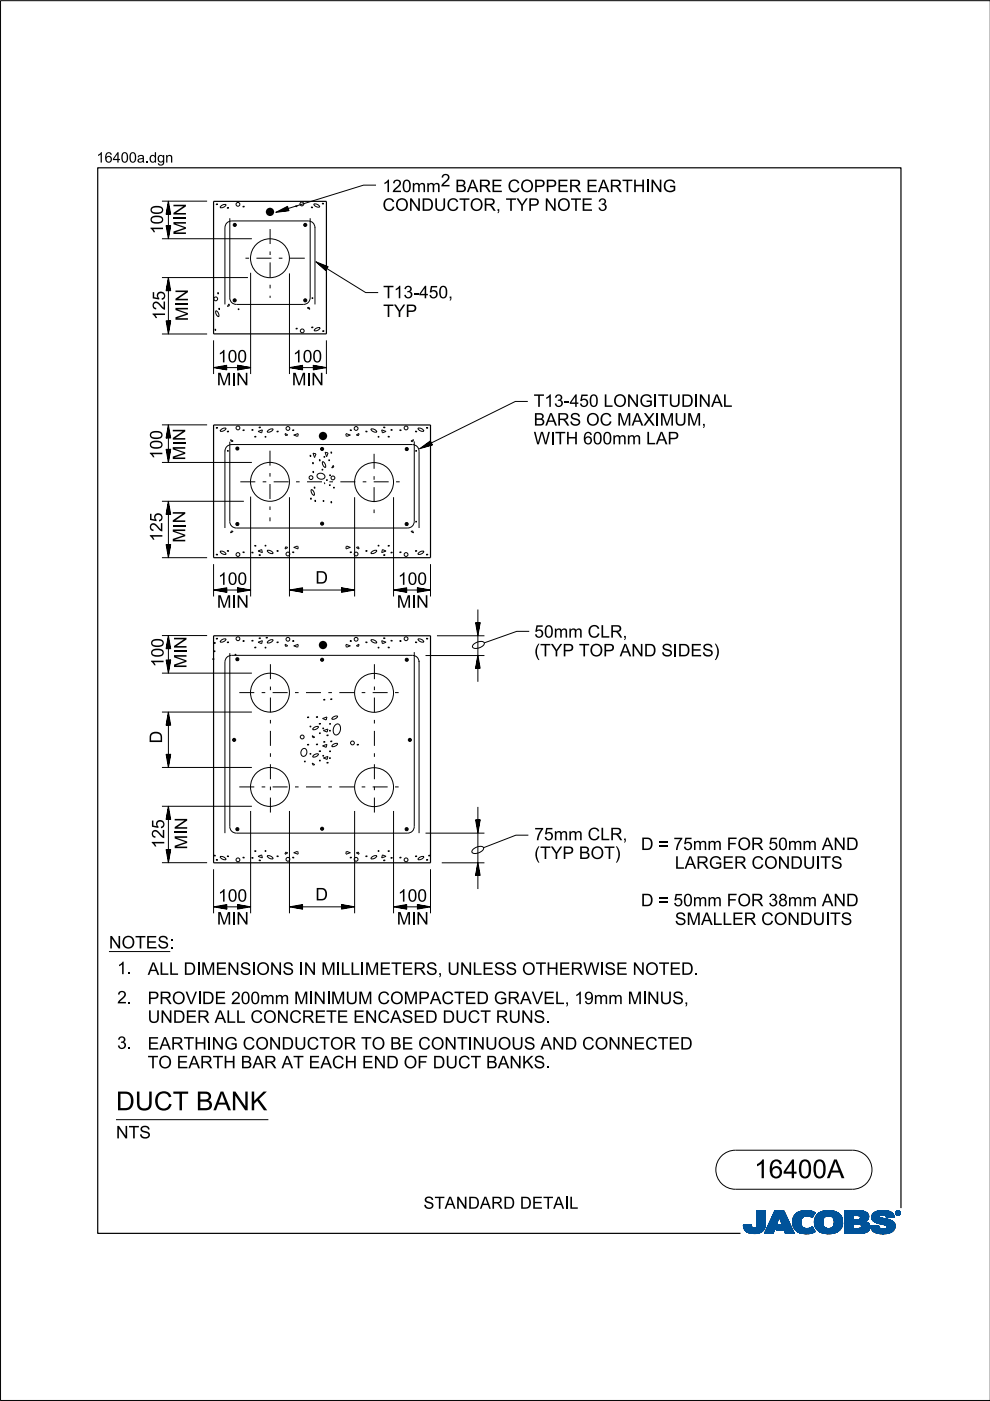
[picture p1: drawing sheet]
<svg xmlns="http://www.w3.org/2000/svg" width="210mm" height="297mm" viewBox="0 0 210 297" stroke-linecap="round" stroke-linejoin="round" font-family="sans-serif">
<defs><g id="words">
<g font-size="4">
<text x="24.6" y="235.4">DUCT BAN</text>
<text x="53" y="235.4">K</text>
<text x="159.9" y="249.8">16400A</text>
</g>
<g font-size="2.6">
<text x="81.1" y="40.7">120mm</text>
<text x="93.5" y="39.5">2</text>
<text x="96.5" y="40.7">BARE COPPER EARTH</text>
<text x="136.8" y="40.7">I</text>
<text x="140.5" y="40.7">G</text>
<text x="81.1" y="44.7">CON</text>
<text x="89.3" y="44.7">DUCTOR,TYP N</text>
<text x="118.1" y="44.7">OTE 3</text>
<text x="34.6" y="49.6" transform="rotate(-90 34.6 49.6)">100</text>
<text x="39.4" y="49.9" transform="rotate(-90 39.4 49.9)">MIN</text>
<text x="81.2" y="63.2">T13-</text>
<text x="88.8" y="63.2">450,</text>
<text x="35" y="67.8" transform="rotate(-90 35 67.8)">125</text>
<text x="39.9" y="68.1" transform="rotate(-90 39.9 68.1)">MIN</text>
<text x="81.2" y="67.2">TYP</text>
<text x="46.2" y="76.8">100</text>
<text x="62.1" y="76.8">100</text>
<text x="46" y="81.7">M</text>
<text x="49.1" y="81.7">I</text>
<text x="61.9" y="81.7">M</text>
<text x="65" y="81.7">I</text>
<text x="113.2" y="86.3">T13-</text>
<text x="120.8" y="86.3">450LON</text>
<text x="135.6" y="86.3">GI</text>
<text x="139.5" y="86.3">TUDI</text>
<text x="148.1" y="86.3">N</text>
<text x="150.8" y="86.3">AL</text>
<text x="113.2" y="90.2">BARS OC M</text>
<text x="117.7" y="94.2">TH</text>
<text x="123.6" y="94.2">600mm LAP</text>
<text x="133.9" y="90.2">AXI</text>
<text x="139.9" y="90.2">M</text>
<text x="143" y="90.2">UM</text>
<text x="148.7" y="90.2">,</text>
<text x="34.4" y="97.4" transform="rotate(-90 34.4 97.4)">100</text>
<text x="39.3" y="97.6" transform="rotate(-90 39.3 97.6)">MIN</text>
<text x="34.4" y="114.8" transform="rotate(-90 34.4 114.8)">125</text>
<text x="39.3" y="115.1" transform="rotate(-90 39.3 115.1)">MIN</text>
<text x="46.2" y="124">100</text>
<text x="66.9" y="123.7">D</text>
<text x="84.4" y="124">100</text>
<text x="46" y="128.8">M</text>
<text x="49.1" y="128.8">I</text>
<text x="84.1" y="128.8">M</text>
<text x="87.2" y="128.8">I</text>
<text x="113.3" y="135.2">50mm CLR,</text>
<text x="34.7" y="141.5" transform="rotate(-90 34.7 141.5)">100</text>
<text x="39.5" y="141.7" transform="rotate(-90 39.5 141.7)">MIN</text>
<text x="113.3" y="139.2">(</text>
<text x="114.5" y="139.2">TYP TOP AN</text>
<text x="136.5" y="139.2">D SI</text>
<text x="143.7" y="139.2">DES)</text>
<text x="34.4" y="157.6" transform="rotate(-90 34.4 157.6)">D</text>
<text x="34.8" y="179.9" transform="rotate(-90 34.8 179.9)">125</text>
<text x="113.3" y="178.1">75mm CLR,</text>
<text x="39.7" y="180.1" transform="rotate(-90 39.7 180.1)">MIN</text>
<text x="113.3" y="182.1">(</text>
<text x="114.5" y="182.1">TYP BOT)</text>
<text x="135.9" y="180.2">D = 75mm FOR 50mm AN</text>
<text x="143.1" y="184.2">LARGER CON</text>
<text x="167.6" y="184.2">DUI</text>
<text x="173.9" y="184.2">TS</text>
<text x="179.4" y="180.2">D</text>
<text x="46.2" y="191.2">100</text>
<text x="66.9" y="190.9">D</text>
<text x="84.4" y="191.2">100</text>
<text x="46" y="196">M</text>
<text x="49.1" y="196">I</text>
<text x="84.1" y="196">M</text>
<text x="87.2" y="196">I</text>
<text x="135.9" y="192.1">D = 50mm FOR 38mm AN</text>
<text x="143.1" y="196.1">SM</text>
<text x="148.6" y="196.1">ALLER CON</text>
<text x="169.6" y="196.1">DUI</text>
<text x="176" y="196.1">TS</text>
<text x="179.4" y="192.1">D</text>
<text x="23.1" y="201.1">N</text>
<text x="25.8" y="201.1">OTES:</text>
<text x="24.8" y="206.5">1. ALLDI</text>
<text x="42.6" y="206.7">M</text>
<text x="45.7" y="206.7">EN</text>
<text x="50.8" y="206.7">SI</text>
<text x="54.3" y="206.7">ON</text>
<text x="64.4" y="206.7">N</text>
<text x="68.1" y="206.7">M</text>
<text x="72.2" y="206.7">L</text>
<text x="77.4" y="206.7">M</text>
<text x="80.4" y="206.7">ETERS,UN</text>
<text x="100.2" y="206.7">LESS OTH</text>
<text x="118.5" y="206.7">ERW I</text>
<text x="128.2" y="206.7">SE N</text>
<text x="136.8" y="206.7">OTED.</text>
<text x="24.8" y="212.7">2. PROVI</text>
<text x="42.8" y="212.9">DE 200mm M</text>
<text x="65.4" y="212.9">I</text>
<text x="69.1" y="212.9">I</text>
<text x="70.2" y="212.9">M</text>
<text x="73.3" y="212.9">UM</text>
<text x="80" y="212.9">COM</text>
<text x="88.7" y="212.9">PACTED GRAVEL,19mm M</text>
<text x="136.2" y="212.9">I</text>
<text x="139.9" y="212.9">US,</text>
<text x="31.3" y="216.9">UN</text>
<text x="36.7" y="216.9">DER ALLCON</text>
<text x="61.3" y="216.9">CRETE EN</text>
<text x="80" y="216.9">CASED DUCT RUN</text>
<text x="113.1" y="216.9">S.</text>
<text x="24.8" y="222.4">3. EARTH</text>
<text x="31.3" y="226.5">TO EARTH</text>
<text x="43.9" y="222.5">I</text>
<text x="47.6" y="222.5">G CON</text>
<text x="51" y="226.5">BAR AT EACH</text>
<text x="59.7" y="222.5">DUCTOR TO BE CON</text>
<text x="76.8" y="226.5">EN</text>
<text x="81.9" y="226.5">D OF DUCT BAN</text>
<text x="100.2" y="222.5">N</text>
<text x="102.9" y="222.5">UOUS AN</text>
<text x="110.7" y="226.5">KS.</text>
<text x="119.7" y="222.5">D CON</text>
<text x="131.6" y="222.5">N</text>
<text x="134.3" y="222.5">ECTED</text>
<text x="24.6" y="241.4">N</text>
<text x="27.3" y="241.4">TS</text>
<text x="89.8" y="256.3">STAN</text>
<text x="99.2" y="256.3">DARD DETAI</text>
<text x="120.6" y="256.3">L</text>
</g>
<g font-size="2.2">
<text x="20.5" y="34.5">16400a.</text>
<text x="31.6" y="34.5">dgn</text>
</g>
</g></defs>
<g fill="none" stroke="#00539a" stroke-width=".21">
<path d="M157.6 259.8h1.7M157.6 259.9h1.7M157.6 259.9l1.7 .1M157.6 260h1.8M158.1 259.7h1.2M159.3 259.7h-1.7l.1 .7M159.3 259.7h-.9M159.3 259.7l.1 .3M159.4 260l.1 .3M160.4 260l-.2 .3h2M160.5 259.6h1.8M160.5 259.6l-.1 .4"/>
<path d="M160.5 259.7h1.8M160.5 256.7v2.9M160.5 256.9h1.8M160.5 257.5h1.8M160.5 256.7h1.8v2.7M160.5 256.8h1.8M160.5 256.8l1.8 .1M160.5 256.9l1.8 .1M160.5 257h1.8M160.5 257.1h1.8M160.5 257.2h1.8M160.5 257.2l1.8 .1"/>
<path d="M160.5 257.3h1.8M160.5 257.4h1.8M160.5 257.4l1.8 .1M160.5 257.6h1.8M160.5 257.6l1.8 .1M160.5 257.7h1.8M160.5 257.8h1.8M160.5 257.9h1.8M160.5 258h1.8M160.5 258.1h1.8M160.5 258.1l1.8 .1M160.5 258.2h1.8"/>
<path d="M160.5 258.3h1.8M160.5 258.3l1.8 .1M160.5 258.4h1.8M160.5 258.5h1.8M160.5 258.5l1.8 .1M160.5 258.6h1.8M160.5 258.6l1.8 .1M160.5 258.7h1.8M160.5 258.8h1.8M160.5 258.9h1.8M160.5 259h1.8M160.5 259.1h1.8"/>
<path d="M160.5 259.2h1.8M160.5 259.3h1.8M160.5 259.8h1.8M162.2 260h-1.8M162.2 259.9v.3M162.2 259.9h-1.8M162.2 259.8h-1.7M162.3 259.4l-.1 .5M162.3 259.4v-2.7h-1.8v2.9M162.3 259.5h-1.8M162.3 259.6h-1.8M162.3 256.7l-1.8 .1"/>
<path d="M162.3 259.4h-1.8M163.7 258.1h3.1M163.7 258h3.1M163.7 257.9h3M163.8 257.8h2.9M163.8 257.7h2.9M163.8 257.7h2.8M163.9 257.6h2.7M163.9 257.5h2.7M164 257.4h2.5M164 257.3h2.5M164.1 257.2h2.3"/>
<path d="M164.1 257.1h2.3M164.1 257h2.3M164.2 257h2.1M164.2 256.9h2.1M164.2 256.8h2.1M164.3 256.7h1.9l2.2 4.8h-1.9l-.3-.8h-1.7l.4-1h1l-.7-1.7-1.3 3.5h-1.8zM164.5 260h-1.7M164.5 259.9l-1.7 .1M164.5 259.9h-1.7M164.5 259.8l-1.7 .1M164.6 259.8h-1.7M164.6 259.7l-1.7 .1"/>
<path d="M164.6 259.7h-1.7M164.6 259.6h-1.7M164.6 259.5l-1.6 .1M164.7 259.5h-1.7M164.7 259.4l-1.7 .1M164.7 259.4h-1.7M164.7 259.3l-1.6 .1M164.7 259.3h-1.6M164.8 259.2l-1.7 .1M164.8 259.2h-1.7M164.8 259.1l-1.6 .1M164.8 260h2.9"/>
<path d="M164.8 259.1h-1.6M164.8 259.9h2.9M164.8 259l-1.6 .1M164.9 259.9h2.7M164.9 259h-1.7M164.9 259.8h2.7M164.9 258.9h-1.6M164.9 258.8h-1.6M164.9 259.7h2.7M164.9 259.7l-.4 1 3.6 .1M165 258.7h-1.6M165 258.6l-1.6 .1"/>
<path d="M165 258.6h-1.6M165 258.5l-1.6 .1M165 258.5h-1.6M165.1 258.4l-1.6 .1M165.1 258.4h-1.6M165.1 258.3l-1.6 .1M165.1 258.3h-1.6M165.1 258.2l-1.5 .1M165.1 258.2h-1.5M165.2 258.1l-1.6 .1M165.2 258.1h-1.6M165.2 258l.7 1.7h-1"/>
<path d="M165.2 258l.7 1.7M165.3 258.1h1.5M165.3 258.1l1.6 .1M165.3 258.2h1.6M165.3 258.2l1.6 .1M165.3 258.3h1.6M165.4 258.3l1.6 .1M165.4 258.4h1.6M165.4 258.4l1.6 .1M165.4 258.5h1.6M165.4 258.5l1.7 .1M165.4 258.6h1.7"/>
<path d="M165.5 258.6l1.6 .1M165.5 258.7h1.6M165.5 258.8h1.7M165.5 258.9h1.7M165.6 258.9h1.6M165.6 259h1.7M165.6 259l1.7 .1M165.6 259.1h1.7M165.6 259.1l1.7 .1M165.7 259.2h1.7M165.7 259.2l1.7 .1M165.7 259.3h1.7"/>
<path d="M165.7 259.3l1.7 .1M165.7 259.4h1.7M165.8 259.4l1.7 .1M165.8 259.5h1.7M165.8 259.5l1.7 .1M165.8 259.6h1.7M166.2 256.7l2.2 4.8M166.2 256.8l-1.9-.1-2.2 4.8h1.8l1.3-3.5M168 258.9l.4 1.5M168 258.9h1.8M168 259h1.8M168 259.1h1.8"/>
<path d="M168 259.2h1.8M168 259.2l1.8 .1M168 259.3h1.8M168 259.3l1.8 .1M168.1 259.4h1.8M168.1 259.5h1.7M168.1 259.4l1.7 .1M168.1 259.5l1.8 .1M168.1 259.6h1.8M168.1 259.7h1.8M168.1 259.7l1.8 .1M168.1 259.8h1.8"/>
<path d="M168.1 259.8l1.8 .1M168.2 260h1.8M168.2 259.9h1.8M168.3 258l-.3 .9M168.9 257.3l-.6 .7M169.1 257.1h3.6M169.2 257h3.4M169.4 256.9h3.1M169.5 256.9h2.9M169.8 256.8h2.4M169.8 259.1a1.33 1.33 0 0 0 .8 1.4 1.33 1.33 0 0 0 1.5-.3l.2-.1M169.8 259.1h-1.8"/>
<path d="M169.8 259l-1.8 .1M169.9 258.8l-1.9 .1M169.9 258.8h-1.9M169.9 258.7h-1.9M169.9 258.6h-1.8M169.9 258.6l-1.9 .1M169.9 258.5l-1.8 .1M169.9 258.5h-1.8M169.9 258.4l-1.8 .1M170 258.4h-1.9M170 258.4l-.2 .7M170 258.3l-1.8 .1"/>
<path d="M170 258.3h-1.8M170 258.2l-1.8 .1M170.1 258.2h-1.9M170.1 258.1l-.1 .3M170.1 258.1l-1.9 .1M170.2 258.1h-2M170.3 258h-2.1M170.3 256.7l-1.4 .5M170.3 256.7h1.5M170.3 256.7a4 4 0 0 1 2.5 .4M170.4 258h-2.1M170.4 257.9h-2.1"/>
<path d="M170.6 257.8l-2.3 .1M170.6 257.9l-.5 .2M170.8 257.8h-2.5M171.4 257.8h1M171.5 256.7l-1.7 .1M171.5 256.7l.6 .1M171.7 257.8h.7M171.8 257.9h.6M171.9 258h.4M172.1 258.1h.2M172.2 258.1h.1M172.3 258h-.3"/>
<path d="M172.4 257.7l-4 .1M172.5 257.7h-4.1M172.5 257.6l-4 .1M172.5 257.6h-4M172.6 257h-3.3M172.6 257.5l-4.1 .1M172.6 257.5h-4M172.6 257.4l-4 .1M172.7 257.4h-4M172.7 259h1.8M172.7 259.2h1.8M172.7 259.3h1.8"/>
<path d="M172.7 259.3l1.8 .1M172.7 259.4h1.8M172.7 257.3l-3.9 .1M172.7 259.5h1.8M172.7 259.5l1.8 .1M172.7 259.6h1.8M172.7 259.7h1.8M172.7 258.6h1.8M172.7 257.3h-3.9M172.8 259.8h1.8M172.8 257.2l-3.9 .1M172.8 259.9h1.8"/>
<path d="M172.8 259.9l.3 .6M172.8 259.8l1.8 .1M172.8 259.9l1.8 .1M172.8 257.2h-3.9M172.8 260h1.8M172.8 257.1l-.6 1.1a1.75 1.75 0 0 0-1.6-.3M172.9 257.1l-3.9 .1M173 257.8l-.3 1.3h1.8M173 257.8h5.3M173.1 257.7h5.2M173.1 257.7h5.1M173.1 257.6h5.1"/>
<path d="M173.2 257.6h4.9M173.2 257.5h4.8M173.4 257.4h4.6M173.4 257.4h4.5M173.5 257.3h4.4M173.6 257.2l4.2 .1M173.6 257.2h4.1M173.7 257.1l4 .1M173.8 257.1h3.8M173.9 257h3.5M174 257h3.3M174.1 256.9h3.2"/>
<path d="M174.2 256.9h2.8M174.4 256.8h2.6M174.5 259h-1.8M174.5 259.2a1.15 1.15 0 0 0 1.3 1.3M174.5 259.2l-1.8-.1 .1 .8M174.5 258.9l-1.8 .1M174.5 258.9h-1.8M174.5 258.8l-1.8 .1M174.5 258.7l-1.8 .1M174.5 258.7h-1.8M174.5 258.6l-1.8 .1M174.5 258.5l-1.8 .1"/>
<path d="M174.6 258.5h-1.9M174.6 256.8h1.9M174.6 258.4l-.1 .8M174.6 258.4h-1.8M174.6 258.4l-1.9 .1M174.6 258.3l-1.8 .1M174.6 258.3h-1.8M174.7 258.2h-1.9M174.7 258.1l-.1 .3M174.8 258.1l-2 .1M174.8 258.1h-1.9M174.9 256.7a3.2 3.2 0 0 1 3.6 1.4l.1 .8-.1 1.1"/>
<path d="M174.9 258l-1.9 .1M175 258h-2M175.1 257.9l-.4 .2M175.1 257.9h-2.1M175.2 257.9h-2.2M175.5 256.7h.7M175.7 257.8l-.6 .1M175.7 257.8l.6 .1M175.7 257.8h-2.7M176 257.8h2.4M176.2 257.9h2.2M176.3 257.9l.5 .5"/>
<path d="M176.4 258h2M176.4 256.7h-1.5a2.68 2.68 0 0 0-1.9 1.1M176.5 258l2 .1M176.5 258.1h2M176.6 258.1h1.9M176.6 258.2h1.9M176.7 258.2l1.8 .1M176.7 258.3h1.8M176.7 258.3l1.9 .1M176.7 259.9h1.8M176.7 258.4h1.9M176.8 258.4l.1 .5"/>
<path d="M176.8 258.4l1.8 .1M176.8 258.5h1.8M176.8 258.6h1.8M176.9 258.8h1.7M176.9 258.8l1.8 .1M176.9 258.7h1.7M176.9 259.4h1.8M176.9 259.2l1.8 .1M176.9 259.1h1.8M176.9 259.2h1.8M176.9 258.9v.3M176.9 259.2a1.11 1.11 0 0 1-1.1 1.3"/>
<path d="M176.9 259h1.8M176.9 258.9h1.8M176.9 259.3h1.8M176.9 259.3l1.8 .1M178 257.4l-4.7 .1M178.4 257.9h-2.1l.5 .5M178.5 259.7l-1.7 .1M178.5 259.8l-1.8 .1M178.5 259.8h-1.7M178.5 260l-.2 .5M178.5 259.9l-1.8 .1M178.5 260h-1.8"/>
<path d="M178.6 259.7h-1.8M178.6 258.5l-1.8 .1M178.6 259.6h-1.8M178.6 259.5l-1.8 .1M178.6 259.5h-1.8M178.7 259.4h-1.8M179.1 259.7h1.8M179.1 259.5h5.2M179.1 256.9h4.4M179.1 257.5h5M179.1 256.8h4M179.1 256.8h3.4"/>
<path d="M179.1 257h4.5M179.1 257.1h4.7M179.1 257.1l4.7 .1M179.1 257.2h4.8M179.1 257.2l4.8 .1M179.1 257.3h4.8M179.1 257.3l4.9 .1M179.1 257.4h4.9M179.1 257.4l5 .1M179.1 257.6h5M179.1 257.6l5 .1M179.1 257.7h5"/>
<path d="M179.1 257.7l1.8 .1M179.1 257.8h1.8M179.1 257.9h1.8M179.1 258h1.8M179.1 258.1h1.8M179.1 258.2h1.8M179.1 258.3h1.8M179.1 258.4h1.8M179.1 258.5h1.8M179.1 258.5l1.8 .1M179.1 258.6h4.8M179.1 258.7h4.7"/>
<path d="M179.1 258.7h4.6M179.1 258.8h4.5M179.1 258.9h4.5M179.1 258.9h4.3M179.1 259h4.4M179.1 259l4.5 .1M179.1 259.1h4.6M179.1 259.1l4.7 .1M179.1 259.2h4.8M179.1 259.2l4.9 .1M179.1 259.3h5M179.1 259.3l5.1 .1"/>
<path d="M179.1 259.4h5.1M179.1 259.4l5.1 .1M179.1 259.5l1.8 .1M179.1 259.6h1.8M179.1 259.8h1.8M179.1 259.9h1.8M179.1 260h1.8M180.9 257.7v.9M181.8 259.5h-.9v1v-1M181.8 259.5h.2M181.8 259.5l.8 .3M182.1 257.7l2.1 .1"/>
<path d="M182.2 257.8h2M182.2 259.5l2.1 .1M182.3 258.5h1.7M182.3 258.5l-1.4 .1M182.3 257.9h1.9M182.4 257.9h1.8M182.4 257.9v.1M182.4 257.9l-.4-.2h-1.1v.9M182.4 258h1.8M182.4 258v.3M182.4 258.3l-.1 .2M182.4 259.6h1.9"/>
<path d="M182.4 258.1h1.8M182.4 258.1l1.8 .1M182.4 258.2h1.8M182.5 259.7h1.9M182.5 256.9l1.1 .1M182.5 259.7l1.9 .1M182.6 259.8h1.8M182.6 259.8v.4l-.2 .2M182.7 259.9h1.7M182.9 256.8h-3.8v4.7M183.3 256.9l-4.2-.1v4.7M183.6 257l.4 .4"/>
<path d="M183.9 259.2l.2 .2M184 258.5l-2.1 .1M184 258.5h-1.8M184 257.4l.1 .2M184.1 258.4l-.8 .6 .6 .2M184.1 258.4h-1.8M184.1 258.3l-1.7 .1M184.1 258.3h-1.7M184.1 257.6l.1 .6M184.1 258.2l-1.7 .1M184.1 259.4l.3 .5v.6M184.2 258.2l-.1 .2"/>
<path d="M184.2 258h-1.8M184.4 259.9h-1.7M184.5 260h-1.8M184.6 259.9v.2M184.6 259.9h1.7M184.6 260h1.7M184.8 258.1h1.7M184.8 258l.2 .7M184.8 258h1.7M184.8 258.3h2.5M184.8 258.3l2.8 .1M184.8 258.1l1.8 .1"/>
<path d="M184.8 258.2h2M184.8 258.4h3M184.8 258.4l3.2 .1M184.9 258.2l2.1 .1M184.9 257.6h4.6M184.9 258.5h3.4M184.9 258.5l3.6 .1M184.9 258.6h3.7M184.9 257.5h4.5M185 257.5h4.4M185 258.6l3.7 .1M185 258.7h3.9"/>
<path d="M185 258.7l.6 .4M185 257.4h4.3M185 257.4h4.4M185.1 258.7l3.9 .1M185.1 258.8h.7M185.1 257.3h4.1M185.2 258.9h.6M185.2 258.9l4.1 .1M185.3 257.2h3.9M185.3 259h4M185.3 257.1l3.8 .1M185.4 257.1h3.7"/>
<path d="M185.4 259l4 .1M185.5 257h3.5M185.5 259.1h4M185.6 259.1l3.9 .1M185.6 259.1l.5 .2M185.7 259.2h3.9M185.7 256.9h3M185.8 259.2l3.8 .1M185.8 258.9h3.4M185.9 258.8h3.2M185.9 256.8h2.7M185.9 256.8l-.8 .5-.3 .7"/>
<path d="M185.9 256.8l.7-.1a3.3 3.3 0 0 1 2.7 .6h-4.2M186 259.3h3.6M186.1 256.8h2.3M186.1 259.4h3.6M186.1 259.3l1.5 .4 .4 .2M186.3 259.8l-.5 .1M186.3 259.8l-1.7 .1M186.3 259.8v.3M186.3 259.4h3.4M186.4 257.9h-1.6M186.4 257.9l.1 .1M186.5 257.9h-1.7"/>
<path d="M186.5 257.8h-1.7M186.5 258v.1M186.5 257.8l-.1 .1M186.5 257.7h-1.6M186.5 259.4l3.2 .1M186.5 258.1l.1 .1M186.6 257.6l-1.7 .1M186.6 258.2l.4 .1M186.7 256.7h.8M186.7 259.5h3M186.9 257.6h-2M186.9 259.5l2.9 .1"/>
<path d="M187 258.3l1.7 .4 .9 .6M187.2 259.6h2.6M187.3 257.6h2.2M187.4 259.7h2.4M187.6 257.6l1.9 .1M187.6 259.7h2.2M187.6 257.7h2M187.7 257.7a1.07 1.07 0 0 0-1.2 .1M187.7 257.7l.1 .1M187.7 257.8h1.9M187.8 257.8h1.7M187.8 256.7h-1.3"/>
<path d="M187.8 257.8l.1 .4M187.8 257.9h1.7M187.8 257.9h1.8M187.9 258h1.7M187.9 258l1.7 .1M187.9 258.1h1.1M187.9 258.1h1.7M187.9 259.9h1.9M188 259.9l.1 .2M188 260h1.8M188.1 257h-2.6M188.2 257h.6"/>
<path d="M188.7 256.9h-2.9M189.3 257.3l.3 .8-1.7 .1M189.6 259.3l.2 .4v.6M189.8 259.9l-1.8 .1M189.8 259.8h-2.1M189.8 259.8h-1.9M189.9 257.2v.1M189.9 257.1h.1M189.9 257.2h.1M189.9 257.3h.1M189.9 257.3l.2 .3M190 257.4h.1"/>
<path d="M190 257.4l.1 .1M190 257.5h.2M190 257.2v.1M190 257.2l.2 .3M190 257.3l.2 .2M190 257.1h-.1M190 257h-.1M190.1 257h-.2M190.1 257.5l.2 .1M190.1 256.9h-.1M190.1 257.6h.6M190.2 256.8l-.1 .1"/>
<path d="M190.2 257.5l.2 .1M190.2 257.5l-.1 .1M190.2 257.6h.4M190.2 256.9h.4M190.2 256.9h.4l-.1 .3 .2 .3-.3-.3-.2 .3zM190.2 256.9v.6l.1-.3 .3 .3M190.2 257h.4M190.2 257.1h.1M190.2 257.1h.5M190.2 257.2h.5M190.2 257.2l.3 .1M190.2 257.3h.1"/>
<path d="M190.2 257.4h.1M190.2 257.4l.1 .1M190.2 256.8h-.1M190.3 257h.2v.1l-.2 .1zM190.3 257v.2M190.3 257h-.1M190.4 257.2l.2 .3M190.4 257.6h.1M190.4 256.8h-.2l-.2 .4M190.4 256.7a.5 .5 0 0 1 .5 .5 .5 .5 0 0 1-.5 .5M190.4 256.8l.4 .2v.2M190.4 256.7a.5 .5 0 0 0-.5 .5 .5 .5 0 0 0 .5 .5l-.3-.1"/>
<path d="M190.4 256.8l.3 .1 .1 .3M190.4 256.7l-.4 .2-.1 .3M190.4 256.7v.1M190.4 257.6v.1M190.4 256.7l.3 .1 .2 .4M190.4 257h-.1l.1 .2M190.4 257l.2 .1-.2 .1M190.4 257h.1M190.5 257.3h.1M190.5 257.3l.1 .1M190.5 257.2l.2 .3M190.5 257.4h.1"/>
<path d="M190.5 257.1h.2M190.5 257.4l.2 .1M190.5 257l-.1 .2M190.5 256.7h-.3M190.6 257.5h.2M190.6 256.8h.1M190.6 257.1l-.1 .1M190.7 257.1h-.1M190.7 257.1l-.2 .1M190.7 257.1l-.5-.2v.6l.1-.3M190.7 257h-.1M190.7 256.8l.1 .1"/>
<path d="M190.7 256.8h-.6M190.7 256.9h.2M190.8 257h.1M190.8 257.6h-.2M190.8 257.2v.2l-.4 .2M190.8 257.2l-.1 .3-.3 .1M190.8 257.1h.1M190.8 257.2h.1M190.9 257.4l-.2 .1M190.9 257.4h-.1M190.9 257.3l-.1 .1M190.9 257.3h-.1"/>
<path d="M190.9 257.2h.1M190.9 257.2l-.1 .3-.4 .2M190.9 257.1h-.1M157.7 260.1h1.7M157.7 260l1.7 .1M157.7 260.2h1.8M157.7 260.2l1.8 .1M157.7 260.3h1.8M157.7 260.3l1.9 .1M157.7 260.4h4.4M157.7 260.4l.4 .5M157.7 260.4l4.4 .1"/>
<path d="M157.8 260.5h4.3M157.8 260.6h4.3M157.8 260.7h4.2M157.9 260.7h4.1M157.9 260.8h4M158 260.8h3.9M158 260.9h3.9M158.1 260.9h3.3M158.1 261h3.6M158.2 261h3.5M158.3 261.1h3.2M158.4 261.2h3.1"/>
<path d="M158.5 261.2h2.9M158.6 261.3h2.7M158.7 261.4h2.4M158.8 261.4h2.1M159.1 261.5h1.6M159.5 260.3l.3 .1 .4-.1M159.7 261.5h.7M160.9 261.4h.1M161.5 260.9h.2M161.6 261.1h-3.3M162.1 260.3l-2 .1M162.2 260.2l-1.9 .1"/>
<path d="M162.2 260.2a2.25 2.25 0 0 1-2.8 1.3l-.9-.2-.4-.4M162.2 260.2h-1.9M162.2 260.1l-1.8 .1M162.2 260.1h-1.8M162.2 260l-1.8 .1M164 261.4h-1.9M164 261.3l-1.9 .1M164 261.3h-1.8M164 261.2l-1.8 .1M164 261.2h-1.8M164.1 261.1l-1.9 .1M164.1 261.1h-1.8"/>
<path d="M164.1 261l-1.8 .1M164.1 261h-1.8M164.1 260.9l-1.8 .1M164.2 260.9h-1.8M164.2 260.8l-1.8 .1M164.2 260.8h-1.8M164.2 260.7l-1.8 .1M164.2 260.7h-1.7M164.2 260.6l-1.7 .1M164.3 260.6h-1.8M164.3 260.5h-1.8M164.3 260.4l-1.7 .1"/>
<path d="M164.3 260.4h-1.7M164.3 260.3l-1.7 .1M164.4 260.3h-1.8M164.4 260.2l-1.7 .1M164.4 260.2h-1.7M164.4 260.1l-1.7 .1M164.4 260.1h-1.7M164.5 260l-1.8 .1M164.5 260.7h3.5M164.6 260.7h3.4M164.6 260.6h3.4M164.6 260.5h3.4"/>
<path d="M164.6 260.5h3.3M164.6 260.4h3.3M164.7 260.4h3.2M164.7 260.3h3.2M164.7 260.3h3.1M164.7 260.2h3.1M164.8 260.1h3M164.8 260.1h2.9M166.3 260.8h1.8M166.3 260.8l1.8 .1M166.3 260.9h1.8M166.3 260.9l1.8 .1"/>
<path d="M166.3 261h1.9M166.3 261l1.9 .1M166.4 261.1h1.8M166.4 261.1l1.8 .1M166.4 261.2h1.9M166.4 261.2l1.9 .1M166.4 261.3h1.9M166.5 261.3l1.8 .1M166.5 261.4h1.9M166.5 261.5h1.9M166.5 261.5l-.3-.8 .3 .8h1.9M168.2 260l1.9 .1"/>
<path d="M168.2 260.1h1.9M168.2 260.1l1.9 .1M168.2 260.2h2M168.3 260.2l2 .1M168.3 260.3h2.1M168.3 260.3l2.2 .1M168.3 260.4h2.5M168.4 260.4l.6 .7M168.4 260.4l4.1 .1M168.5 260.5h4M168.5 260.6h4M168.6 260.7h4"/>
<path d="M168.6 260.7l4 .1M168.7 260.8h3.9M168.7 260.8l4 .1M168.8 260.9h3.9M168.9 260.9l3.8 .1M168.9 261h3.9M169 261l3.8 .1M169 261.1h3.9M169 261.1a4.2 4.2 0 0 0 3.8 0M169.1 261.1h3.8M169.2 261.2h3.5M169.3 261.3h3.2"/>
<path d="M169.5 261.4h2.8M169.6 261.4h2.6M170 261.5h2M170.6 261.6h.4M171.5 260.4h.9M171.6 260.4h.8M171.8 261.5h-1.5M171.8 260.3h.6M172 260.3h.3M172 260.2h.3M172.1 260.2h.2M172.2 260.1h.1"/>
<path d="M172.3 260.1l.6 1M172.6 261.2l-3.3 .1M172.8 260.1h1.9M172.9 260.1l1.9 .1M172.9 260.2h1.9M172.9 260.2l2 .1M172.9 260.3h2.2M173 260.3l2.1 .1M173 260.4h2.4M173 260.4h5.3M173.1 260.5h5.2M173.1 260.5l.7 .6 .8 .4"/>
<path d="M173.1 260.6h5.2M173.2 260.6h5M173.3 260.7h4.9M173.3 260.7h4.8M173.3 260.8h4.7M173.4 260.9h4.5M173.5 260.9h4.4M173.5 261h4.3M173.6 261h4.2M173.7 261.1h4M173.8 261.1h3.8M173.8 261.2h3.7"/>
<path d="M174 261.2h3.4M174.2 261.4h2.9M174.3 261.4h2.7M175.1 261.5h1.4M175.3 261.6h.4M176.6 260.2h1.9M177 261.4l-1 .2-1.4-.1h2.2M177.3 261.3h-3.3M178.1 260.8h-4.8M178.3 260.5l-.6 .6-.7 .3M178.3 260.4h-2.2M178.4 260.3l-2.2 .1"/>
<path d="M178.4 260.3h-2l-.6 .2M178.5 260.2l-2.1 .1M178.5 260.2h-2M178.5 260.1h-1.9M178.5 260l-1.9 .1M179.1 261.5h3.4M179.1 260.1h1.8M179.1 260.1l1.8 .1M179.1 260.2h1.8M179.1 260.2l1.8 .1M179.1 260.3h1.8M179.1 260.4h1.8"/>
<path d="M182.3 260.4h2.1M182.4 260.4h2M182.4 260.4l-.6 .1M183.1 261.4l-4 .1M183.4 261.3l-4.3 .1M183.5 261.3h-4.4M183.7 261.3h-.1M183.7 261.2l-4.6 .1M183.8 261.2h-4.7M183.9 261.1l-4.8 .1M184 261.1h-4.9M184 261l-4.9 .1"/>
<path d="M184.1 261l-.8 .4-1.1 .1M184.1 261h-5M184.1 260.9l-5 .1M184.2 260.9h-5.1M184.2 260.8l-5.1 .1M184.3 260.8h-5.2M184.3 260.7l-5.2 .1M184.3 260.7h-5.2M184.4 260.6l-5.3 .1M184.4 260.6h-5.3M184.4 260.5h-5.3M184.4 260.5l-.3 .5"/>
<path d="M184.4 260.4l-5.3 .1M184.5 260l-1.8 .1M184.5 260.2l-2 .1M184.5 260.3h-2M184.5 260.1h-1.9M184.5 260.2h-1.9M184.6 260l1.7 .1M184.6 260.1l.1 .3M184.6 260.1h1.8M184.6 260.2h1.8M184.6 260.1l1.8 .1M184.6 260.2l1.8 .1"/>
<path d="M184.7 260.3h1.8M184.7 260.3l1.8 .1M184.7 260.4a2.52 2.52 0 0 0 2.7 1.2M184.7 260.4h1.9M184.7 260.5h2M184.7 260.5h2.1M184.8 260.6h2.1M184.8 260.6h4.8M184.8 260.7h4.7M184.9 260.8h4.6M184.9 260.8h4.5M185 260.9h4.4"/>
<path d="M185.1 260.9h4.3M185.1 261h4.3M185.2 261.1h4M185.2 261.1h3.9M185.3 261.2h3.7M185.4 261.2h3.5M185.5 261.3h3.4M185.7 261.3h3.1M185.8 261.4h2.7M185.9 261.5h2.4M186.3 260.1a1.08 1.08 0 0 0 1.4 .5M186.4 261.5h1.6"/>
<path d="M186.6 261.6h.9M188 260.4h1.8M188 260.4l-.3 .2M188.1 260.3h1.7M188.1 260.1l-.1 .3M188.1 260.2h1.7M188.3 261.5l-.9 .1M188.9 261.3l-.6 .2M189.3 261.1h-4.1M189.4 260.9l-.5 .4M189.6 260.7h-4.8M189.7 260.6h-2"/>
<path d="M189.7 260.5h-1.9M189.7 260.5h-1.8M189.7 260.4h-1.7M189.7 260.3h-1.6M189.8 260.2h-1.7M189.8 260.3l-.4 .6M189.8 260.1h-1.7M189.8 260h-1.7"/>
<circle cx="190.4" cy="257.2" r=".51"/>
<circle cx="190.4" cy="257.2" r=".42"/>
</g>
<g fill="#000">
<path d="M113.2 91.6h.4l.5 2.2 .6-2.2h.4l.6 2.2 .5-2.2h.4l-.7 2.6h-.4l-.6-2.3-.6 2.3h-.4z" fill-rule="evenodd"/>
<path d="M60.4 204.2a1.02 1.02 0 0 1 1.7 .6h-.4a.63 .63 0 0 0-.6-.5 .63 .63 0 0 0-.6 .5l.2 .2a1.54 1.54 0 0 1 1.5 .9 1.08 1.08 0 0 1-1.1 .8 1.08 1.08 0 0 1-1-.9h.3a.73 .73 0 0 0 .7 .6 .73 .73 0 0 0 .7-.5l-.4-.3a.98 .98 0 0 1-1.1-1.2z" fill-rule="evenodd"/>
<path d="M74.5 204h.4v2.4h1.3v.3h-1.7z" fill-rule="evenodd"/>
<path d="M97 219.9h2.1v.3h-.9v2.3h-.3v-2.3h-.9z" fill-rule="evenodd"/>
<circle cx="57.2" cy="44.9" r=".88"/>
<circle cx="68.5" cy="92.4" r=".88"/>
<circle cx="68.5" cy="136.8" r=".88"/>
</g>
<path d="M45.3 42.7h23.9v28.1h-23.9zM45.3 90.1h46v28.1h-46zM45.3 134.8h46v48.1h-46zM191 256.1v-220.5h-170.3v225.9h136.3" fill="none" stroke="#000" stroke-width=".25"/>
<g fill="none" stroke="#000" stroke-width=".21">
<path d="M210 .1h-209.9v296.8h209.9M79.7 39.3h-2.6l-16.7 5.1 .3-.1 .1 .1-.8 .2 .8-.5 .1 .4-1.4 .2 1.3-.6 .3 .5-2 .3 1.8-1 .4 .8-2.8 .3 2.5-1.3 .3 1M34.3 58.9h18.3M34.3 42.7h9.6M34.3 50.6h19.1M35.2 45.4h1l-.5-2.7-.5 2.7 .9-.1-.4-2-.4 2 .6-.1-.2-1.4-.3 1.4 .5-.1-.2-.8-.1 .8 .2-.1-.1-.3v.7M35.7 42.7v7.9M35.7 58.9v11.9M35.7 47.8v.7l-.1-.2 .2-.1-.1 .8-.1-.9h.4l-.3 1.4-.2-1.4 .6-.2-.4 2.1-.3-2.1 .8-.1-.5 2.8-.5-2.8h1M45.9 43.3h.2zM46.9 43.6l.6-.3 .4 .1a.98 .98 0 0 1-1.2 .6zM48.2 44l.3 .1z"/>
<path d="M48.7 46.3v16.9a1.4 1.4 0 0 0 1.4 1.3h14.3a1.39 1.39 0 0 0 1.4-1.3v-16.9M51.5 43.8h.3zM53.1 57.8v21.5M61.4 58v21.3M62.7 43.7l.3 .1zM65.4 46.8a1.39 1.39 0 0 1 1.4 1.4M65.4 46.8l-16.3 .1a1.39 1.39 0 0 0-1.4 1.3v16.3M66 44h.3zM66.6 43.3a.97 .97 0 0 1 1.2 .6h-.4a.91 .91 0 0 1-.8-.6zM66.8 48.1v16.4M68.3 43.2h.3zM69.1 57.4l.5-.9-2.6-1 2.1 1.9 .3-.8-1.9-.8 1.5 1.4 .2-.6-1.3-.5 1.1 .9 .2-.3-.9-.4 .7 .6v-.2l-.3-.1 8.8 5.4h2.7"/>
<path d="M34.3 70.8h9.6M35.2 61.6h1l-.5-2.7-.5 2.7 .9-.1-.4-2-.4 2 .6-.1-.2-1.4-.3 1.4 .5-.1-.2-.8-.1 .8 .2-.1-.1-.3v.7M35.7 68v.7l-.1-.3h.2l-.1 .8-.1-.9h.4l-.3 1.4-.2-1.5 .6-.1-.4 2.1-.3-2.1 .8-.1-.5 2.8-.5-2.8h1M45.3 72.2v7.1M45.3 77.9h7.8M45.6 69.8l.1 .3zM45.8 65.9a.97 .97 0 0 1 .5 1.2l-.3-.2a.91 .91 0 0 1-.2-1zM46.2 62l.1 .3zM46.4 65.3l.1 .3zM48.1 77.9h-.7h.2l.1 .2-.8-.2 .9-.1v.4l-1.4-.2 1.4-.3 .2 .6-2.1-.3 2.1-.4 .1 .8-2.8-.5 2.8-.4v.9M48.5 64.4l.2 .4-.5 .2zM50.4 77.5v.9l2.7-.5-2.7-.4v.8l2.1-.4-2.1-.4 .2 .7 1.4-.3-1.4-.2v.4l.9-.2-.8-.1 .1 .2 .3-.1h-.7"/>
<path d="M61.4 77.9h7.8M62.8 69.6h.2zM64.2 77.9h-.8h.3l.1 .2-.8-.2 .9-.1v.4l-1.4-.2 1.4-.3 .2 .6-2.1-.3 2.1-.4 .1 .8-2.8-.5 2.8-.4v.9M65.1 65.3l.4-.2 .2 .5zM66.1 69.4h.3zM66.4 77.5v.9l2.8-.5-2.8-.4 .1 .8 2.1-.4-2.1-.4 .1 .7 1.5-.3-1.4-.2v.4l.9-.2-.8-.1v.2l.3-.1h-.7M66.8 69.7l.6-.2h.4a.98 .98 0 0 1-1.2 .6zM68.4 70.2h.3zM69.2 72.2v7.1M34.3 90.1h9.6M34.3 98h19.1M35.2 92.9h1l-.5-2.8-.5 2.8 .9-.1-.4-2.1-.4 2.1 .6-.2-.2-1.4-.3 1.4h.5l-.2-.9-.1 .8 .2-.1-.1-.2v.7"/>
<path d="M35.7 90.1v7.9M35.7 95.3v.7l-.1-.3 .2-.1-.1 .8-.1-.8 .4-.1-.3 1.4-.2-1.4 .6-.1-.4 2-.3-2 .8-.1-.5 2.7-.5-2.7h1M45.9 90.7h.2zM46.9 91l.6-.2h.4a.98 .98 0 0 1-1.2 .6zM47.7 95.6v16.4M48.2 91.5h.3zM48.9 93.2l.5 .3-.3 .2zM49 94.3h38.4M49.1 94.3a1.39 1.39 0 0 0-1.4 1.3M51.5 91.2h.3zM53.4 91.1h.3zM54 92.5l.3 .1z"/>
<path d="M54.7 91.5l.9-.4-.1 .7zM55 90.6h.2zM56.9 91.2l.6-.3 .4 .1a.98 .98 0 0 1-1.2 .6zM58.7 91.5h.3zM60.4 92l.2 .4M60.4 91.9l.6 .3M61 92.2l-.3 .2M62.1 91.2h.2zM62.3 92.2l.8 .3M63.2 91.9l-.9 .3M63.2 92l-.1 .6M65.8 96.5v.3z"/>
<path d="M66.3 98l.1 .3zM66.4 96.1l.6 .1-.3 .8zM66.4 99.9v.3zM67.8 97.4v.3zM68.4 97.9a.98 .98 0 0 1 .6 1.2 .98 .98 0 0 1-.6-1.2zM68.9 95.9l.7 .1-.3 .8zM70.2 95.8l.1 .3zM70.7 98.7l.1 .3-.5 .2zM73.3 92l.1 .6M73.3 91.9l1 .3M74.2 91.2h.3zM74.3 92.2l-.8 .3"/>
<path d="M75.5 92.2l.4 .2M76.1 91.9l-.5 .3M76.2 92l-.3 .4M77.5 91.5h.3zM78.7 91l.4-.1a.91 .91 0 0 1 .8 .7h-.4a.9 .9 0 0 1-.8-.6zM80.9 91.1l1 .4-.8 .3zM81.3 90.6h.3zM82.3 92.6h.3zM82.9 91.1l.3 .1zM84.7 91.2h.3zM87.1 93.5l.6-.3-.2 .5zM87.5 94.3a1.39 1.39 0 0 1 1.3 1.4l.1 16.3"/>
<path d="M87.8 93.6v17a1.39 1.39 0 0 1-1.4 1.3l-36.3 .1a1.39 1.39 0 0 1-1.4-1.4v-16.9M88.1 91.5h.3zM88.6 90.8h.4a.91 .91 0 0 1 .8 .6l-.3 .1a.9 .9 0 0 1-.9-.7zM90.4 90.7h.3zM111.9 85.1h-2.6l-18.5 9.1 .3-.2 .1 .2-.8 .2 .7-.5 .2 .4-1.3 .4 1.2-.9 .4 .5-2.1 .6 1.7-1.3 .5 .7-2.7 .8 2.2-1.6 .5 .8M34.3 118.2h9.6M34.3 106.3h17.4M35.2 109.1h1l-.5-2.8-.5 2.8 .9-.1-.4-2.1-.4 2.1 .6-.2-.2-1.4-.3 1.4h.5l-.2-.9-.1 .8 .2-.1-.1-.2v.7M35.7 106.3v11.9M35.7 115.5v.7l-.1-.3 .2-.1-.1 .8-.1-.9h.4l-.3 1.4-.2-1.4 .6-.2-.4 2.1-.3-2.1h.8l-.5 2.7-.5-2.7h1M45.3 119.6v6.9M45.8 117.6h.3z"/>
<path d="M46.7 116.9h.4a.9 .9 0 0 1 .8 .6h-.4a.91 .91 0 0 1-.8-.6zM48.2 116.8h.3zM49.1 112.5l.3 .2-.5 .3zM51.5 117.1h.3zM53.1 105.3v21.2M53.4 117.1l.3 .1zM54 115.7h.3zM54.7 116.8l.8-.3 .1 .7zM54.9 117.7h.3zM56.7 116.7h.4a.9 .9 0 0 1 .8 .6l-.4 .1a.91 .91 0 0 1-.8-.7zM58.7 116.8h.3zM60.6 115.9l-.2 .4"/>
<path d="M60.7 115.9l.3 .2-.6 .3M61.4 105.4v21.1M62 117.1h.3zM62.3 116.1l.9 .3M63.1 115.8l-.8 .3M63.1 115.7l.1 .6M65.9 105.6v.3zM66 103.8a.98 .98 0 0 1 .6 1.2 .98 .98 0 0 1-.6-1.2zM66.7 103.2v.3zM66.8 106l.1 .3zM67.3 100.6a.84 .84 0 0 1 1.1-.2 .84 .84 0 0 1 .4 1 .84 .84 0 0 1-1.1 .2 .84 .84 0 0 1-.4-1zM68.7 102.3l.2 .3"/>
<path d="M70.2 106.3l.1 .3zM73.4 115.7l-.1 .6M73.5 115.8l.8 .3M74.3 117.1h.2zM74.3 116.1l-1 .3M75.2 105.4v21.1M75.6 116.1l.5 .3M75.9 115.9l-.4 .2M75.9 115.9l.3 .4M77.6 116.8h.2zM78.9 117l.6-.3h.4a.98 .98 0 0 1-1.2 .6zM81.1 116.5l.8 .3-1 .4z"/>
<path d="M81.4 117.7h.2zM82.3 115.7h.3zM82.9 117.1h.3zM83.4 105.4v21.1M84.8 117.1h.2zM87.1 112.7l.4-.2 .2 .5zM88.1 116.8h.3zM88.8 117.1l.7-.2h.3a.98 .98 0 0 1-1.2 .6zM90.4 117.6h.3zM91.3 119.6v6.9M34.3 134.8h9.6M35.2 137.5h1l-.5-2.7-.5 2.7 .9-.1-.4-2-.4 2 .6-.1-.2-1.4-.3 1.4 .5-.1-.2-.8-.1 .8 .2-.1-.1-.3v.7"/>
<path d="M35.7 134.8v7.9M35.7 139.9v.7l-.1-.2 .2-.1-.1 .8-.1-.9h.4l-.3 1.4-.2-1.4 .6-.2-.4 2.1-.3-2.1 .8-.1-.5 2.8-.5-2.8h1M45.1 139.7h.3zM45.3 125.1h7.8M45.4 136.3h.3zM45.9 135.4h.2zM46.9 135.7l.6-.2h.4a.98 .98 0 0 1-1.2 .6zM48.1 125.1h-.7l.3-.1v.2l-.8-.1 .9-.2v.5l-1.4-.3 1.5-.2 .1 .6-2.1-.4 2.1-.4 .1 .9-2.8-.5 2.8-.5v1M48.2 136.1l.3 .1zM48.7 138.5v36.7a1.39 1.39 0 0 0 1.4 1.4M50.4 124.6v1l2.7-.5-2.7-.5v.9l2.1-.4-2.1-.4 .2 .6 1.4-.2-1.4-.3v.5l.9-.2-.8-.1 .1 .2 .3-.1h-.7M51.5 135.9h.3z"/>
<path d="M53.4 135.8h.3zM54 137.2l.3 .1zM54.7 136.2l.9-.4-.1 .7zM55 135.3h.2zM56.4 135.2h.3zM56.9 135.9l.6-.3 .4 .1a.98 .98 0 0 1-1.2 .6zM58.7 136.1l.3 .1zM60.4 136.7l.2 .4M60.4 136.6l.6 .3-.3 .1M61.4 125.1h13.8M62.1 135.9h.2zM62.3 136.9l.8 .3"/>
<path d="M63.2 136.6l-.9 .3M63.2 136.7l-.1 .5M64.2 125.1h-.8l.3-.1 .1 .2-.8-.1 .9-.2v.5l-1.4-.3 1.4-.2 .2 .6-2.1-.4 2.1-.4 .1 .9-2.8-.5 2.8-.5v1M72.4 124.6v1l2.8-.5-2.8-.5 .1 .9 2.1-.4-2.1-.4 .1 .6 1.5-.2-1.4-.3v.5l.9-.2-.8-.1v.2l.3-.1h-.7M73.3 136.7l.1 .5M73.3 136.6l1 .3M74.2 135.9h.3zM74.3 136.9l-.8 .3M75.5 136.9l.4 .1M76.1 136.6l-.5 .3M76.2 136.7l-.3 .4M77.5 136.2h.3z"/>
<path d="M78.7 135.7l.4-.1a.91 .91 0 0 1 .8 .7h-.4a.9 .9 0 0 1-.8-.6zM80.9 135.8l1 .4-.8 .3zM81.3 135.3h.3zM82.3 137.3h.3zM82.9 135.8l.3 .1zM83.4 125.1h7.9M84.7 135.9h.3zM86.2 125.1h-.7l.3-.1 .1 .2-.8-.1 .8-.2 .1 .5-1.4-.3 1.4-.2 .1 .6-2-.4 2-.4 .1 .9-2.8-.5 2.8-.5v1M87.8 138.3v36.9a1.39 1.39 0 0 1-1.4 1.4M88.1 136.2h.3zM88.5 124.6v1l2.8-.5-2.8-.5 .1 .9 2.1-.4-2.1-.4 .1 .6 1.5-.2-1.4-.3v.5l.8-.2-.7-.1v.2l.3-.1h-.7M88.6 135.5h.4a.91 .91 0 0 1 .8 .6h-.3a.9 .9 0 0 1-.9-.6z"/>
<path d="M90.2 139h12.5M90.4 135.4h.3zM92.6 134.8h10.1M100.4 136.6a1.81 1.81 0 0 1 2.3-.3 1.69 1.69 0 0 1-2.5 .9zM101.3 132v.7v-.3h.2l-.2 .8-.1-.9h.4l-.3 1.4-.2-1.5 .6-.1-.4 2.1-.3-2.1 .8-.1-.5 2.8-.5-2.8h1M101.3 129.2v15.4M112.2 133.9h-2.6l-6.9 2.4M34.3 142.7h19.1M34.3 151h19.1M35.2 153.8h1l-.5-2.8-.5 2.8 .9-.1-.4-2.1-.4 2.1 .6-.2-.2-1.4-.3 1.4h.5l-.2-.9-.1 .8 .2-.1-.1-.3v.8M35.7 151v11.7M35.7 159.9v.7l-.1-.2 .2-.1-.1 .8-.1-.9h.4l-.3 1.4-.2-1.4 .6-.2-.4 2.1-.3-2.1 .8-.1-.5 2.8-.5-2.8h1"/>
<path d="M64.1 158.8a.63 .63 0 0 1 .8 .1 .63 .63 0 0 1 .1 .8 .66 .66 0 0 1-.7 .7 .66 .66 0 0 1-.5-1zM65.2 157.9h.3zM65.2 152l.3 .1zM66.2 156l.5 .3-.3 .1zM66.5 154.3l.6-.3 .4 .1a.98 .98 0 0 1-1.2 .6zM67.1 157.8h.3zM67.1 152h.3zM67.7 159.2h.3zM67.7 153.4h.3zM68.4 158.1l.9-.3-.1 .7zM68.4 152.3l.9-.3-.1 .7zM68.6 154.9l.9-.3-.1 .6z"/>
<path d="M68.6 157.3h.3zM68.6 148.3h.3zM69.3 155.9h.3zM70.1 157.1l.3 .1zM70.1 148.2h.3zM70.6 157.9l.6-.3 .4 .1a.98 .98 0 0 1-1.2 .5zM70.6 152.1l.6-.3 .4 .1a.98 .98 0 0 1-1.2 .5zM71.1 153.7l.6-.2a1.33 1.33 0 0 1 .5 1.3 1.33 1.33 0 0 1-1 1 1.36 1.36 0 0 1-.1-2.1zM75.7 157.9h.3zM88.8 140.3a1.4 1.4 0 0 0-1.3-1.4l-38.4 .1a1.39 1.39 0 0 0-1.4 1.3v36.3M88.9 140.1v36.5M100.8 141.7h1l-.5-2.8-.5 2.8 .9-.1-.4-2.1-.4 2.1 .6-.1-.2-1.5-.2 1.4h.4l-.2-.9-.1 .8h.2l-.1-.3v.7"/>
<path d="M34.3 170.9h19.1M34.3 162.7h19.1M35.2 173.7h1l-.5-2.8-.5 2.8 .9-.1-.4-2-.4 2 .6-.1-.2-1.4-.3 1.4 .5-.1-.2-.8-.1 .8 .2-.1-.1-.3v.7M35.7 170.9v12M50.1 176.6h36.3M53.1 171.9v21.7M61.4 171.9v21.7M66.2 161.8l.5 .3-.3 .1zM66.5 160.1l.6-.3 .4 .1a.98 .98 0 0 1-1.2 .6zM68.6 160.7l.9-.3-.1 .6zM69.3 161.7h.3zM75.2 171.9v21.7"/>
<path d="M83.4 171.9v21.7M90.2 176.6h12.5M101.3 173.8v.7v-.3h.2l-.2 .8-.1-.9h.4l-.3 1.4-.2-1.5 .6-.1-.4 2.1-.3-2.1 .8-.1-.5 2.8-.5-2.8h1M101.3 171.1v17.4M112 177.1h-2.6l-6.9 2.6M34.3 182.9h9.6M35.7 180.1v.7l-.1-.3h.2l-.1 .8-.1-.9h.4l-.3 1.4-.2-1.5 .6-.1-.4 2.1-.3-2.1 .8-.1-.5 2.8-.5-2.8h1M45.3 184.3v9.3M45.3 192.3h7.8M45.4 181.4h.3zM45.8 182.3h.3zM46.7 181.6h.4a.9 .9 0 0 1 .8 .6l-.4 .1a.91 .91 0 0 1-.8-.7z"/>
<path d="M48.1 192.3h-.7l.3-.1v.2l-.8-.1 .9-.2v.4l-1.4-.2 1.5-.3 .1 .7-2.1-.4 2.1-.4 .1 .9-2.8-.5 2.8-.5v1M48.2 181.5l.3 .1zM50.4 191.8v1l2.7-.5-2.7-.5v.8l2.1-.4-2.1-.3 .2 .6 1.4-.3-1.4-.2v.4l.9-.1-.8-.2 .1 .2h.3h-.7M51.5 181.8h.3zM53.4 181.9h.3zM54 180.4l.3 .1zM54.7 181.6l.8-.3 .1 .6zM54.9 182.4h.3zM56.7 181.5l.4-.1a.9 .9 0 0 1 .8 .6l-.4 .1a.91 .91 0 0 1-.8-.6zM58.7 181.5l.3 .1zM60.6 180.6l-.2 .5M60.7 180.7l.3 .1"/>
<path d="M61 180.8l-.6 .3M61.4 192.3h13.8M62 181.8h.3zM62.3 180.8l.9 .3M63.1 180.5l-.8 .3M63.1 180.5l.1 .5M64.2 192.3h-.8l.3-.1 .1 .2-.8-.1 .9-.2v.4l-1.4-.2 1.4-.3 .2 .7-2.1-.4 2.1-.4 .1 .9-2.8-.5 2.8-.5v1M72.4 191.8v1l2.8-.5-2.8-.5 .1 .8 2.1-.4-2.1-.3 .1 .6 1.5-.3-1.4-.2v.4l.9-.1-.8-.2v.2h.3h-.7M73.4 180.5l-.1 .5M73.5 180.5l.8 .3M74.3 181.8h.2zM74.3 180.8l-1 .3"/>
<path d="M75.6 180.8l.5 .3M75.9 180.7l-.4 .1M75.9 180.6l.3 .5M77.6 181.5h.2zM78.9 181.7l.6-.3 .4 .1a.98 .98 0 0 1-1.2 .5zM81.1 181.3l.8 .3-1 .3zM81.4 182.4h.2zM82.3 180.4h.3zM82.9 181.8l.3 .1zM83.4 192.3h7.9M84.8 181.8h.2zM86.2 192.3h-.7l.3-.1 .1 .2-.8-.1 .8-.2 .1 .4-1.4-.2 1.4-.3 .1 .7-2-.4 2-.4 .1 .9-2.8-.5 2.8-.5v1"/>
<path d="M88.1 181.5h.3zM88.5 191.8v1l2.8-.5-2.8-.5 .1 .8 2.1-.4-2.1-.3 .1 .6 1.5-.3-1.4-.2v.4l.8-.1-.7-.2v.2h.3h-.7M88.8 181.9l.7-.3h.3a.98 .98 0 0 1-1.2 .6zM90.4 182.3h.3zM90.9 181.4h.3zM91.3 184.3v9.3M93.7 182.9h9M100.3 180.1a1.81 1.81 0 0 1 2.2-.4 1.69 1.69 0 0 1-2.4 1zM100.8 185.6h1l-.5-2.8-.5 2.8 .9-.1-.4-2.1-.4 2.1 .6-.1-.2-1.5-.2 1.4h.4l-.2-.8-.1 .8 .2-.1-.1-.3v.7M23.1 201.8h13M24.6 237.4h32.3M153 245.1l1.3-.9 1.6-.3h24.8a4.1 4.1 0 0 1 4.2 4.1 4.1 4.1 0 0 1-4.2 4.1h-24.8a4.1 4.1 0 0 1-3.8-2.5 4.1 4.1 0 0 1 .9-4.5z"/>
<circle cx="49.8" cy="47.7" r=".33"/>
<circle cx="49.8" cy="47.7" r=".11"/>
<circle cx="49.8" cy="47.7" r=".22"/>
<circle cx="50.5" cy="43.3" r=".41"/>
<circle cx="57.2" cy="54.8" r="4.1"/>
<circle cx="64" cy="43.2" r=".41"/>
<circle cx="64.7" cy="47.7" r=".11"/>
<circle cx="64.7" cy="47.7" r=".33"/>
<circle cx="64.7" cy="47.7" r=".22"/>
<circle cx="45.7" cy="63.4" r=".41"/>
<circle cx="49.8" cy="63.7" r=".33"/>
<circle cx="49.8" cy="63.7" r=".22"/>
<circle cx="49.8" cy="63.7" r=".11"/>
<circle cx="50.6" cy="65.6" r=".09"/>
<circle cx="64.1" cy="70.2" r=".41"/>
<circle cx="64.7" cy="63.7" r=".11"/>
<circle cx="64.7" cy="63.7" r=".33"/>
<circle cx="64.7" cy="63.7" r=".22"/>
<circle cx="66.2" cy="63.2" r=".09"/>
<circle cx="48.3" cy="95.6" r=".09"/>
<circle cx="50.3" cy="95.1" r=".22"/>
<circle cx="50.3" cy="95.1" r=".11"/>
<circle cx="50.3" cy="95.1" r=".33"/>
<circle cx="50.5" cy="90.7" r=".41"/>
<circle cx="56.3" cy="92.6" r=".09"/>
<circle cx="61" cy="90.8" r=".41"/>
<circle cx="68.3" cy="95.2" r=".33"/>
<circle cx="68.3" cy="95.2" r=".11"/>
<circle cx="68.3" cy="95.2" r=".22"/>
<circle cx="68.4" cy="99.6" r=".09"/>
<circle cx="68.8" cy="96.9" r=".09"/>
<circle cx="69.8" cy="97.6" r=".09"/>
<circle cx="75.5" cy="90.8" r=".41"/>
<circle cx="80.3" cy="92.6" r=".09"/>
<circle cx="86.1" cy="90.7" r=".41"/>
<circle cx="86.2" cy="95.2" r=".11"/>
<circle cx="86.2" cy="95.2" r=".33"/>
<circle cx="86.2" cy="95.2" r=".22"/>
<circle cx="88.2" cy="95.6" r=".09"/>
<circle cx="50.3" cy="111.1" r=".22"/>
<circle cx="50.3" cy="111.1" r=".11"/>
<circle cx="50.3" cy="111.1" r=".33"/>
<circle cx="50.5" cy="117.6" r=".41"/>
<circle cx="56.3" cy="115.7" r=".09"/>
<circle cx="57.2" cy="102.2" r="4.1"/>
<circle cx="61" cy="117.5" r=".41"/>
<circle cx="65.9" cy="101.3" r=".41"/>
<circle cx="68.3" cy="111" r=".33"/>
<circle cx="68.3" cy="111" r=".11"/>
<circle cx="68.3" cy="111" r=".22"/>
<circle cx="68.6" cy="106.2" r=".09"/>
<circle cx="69.3" cy="101.8" r=".09"/>
<circle cx="69.9" cy="102.9" r=".09"/>
<circle cx="70" cy="100.8" r=".09"/>
<circle cx="70.6" cy="101.3" r=".41"/>
<circle cx="70.8" cy="103.4" r=".09"/>
<circle cx="75.5" cy="117.5" r=".41"/>
<circle cx="79.3" cy="102.2" r="4.1"/>
<circle cx="80.3" cy="115.7" r=".09"/>
<circle cx="86.1" cy="117.6" r=".41"/>
<circle cx="86.2" cy="111.1" r=".11"/>
<circle cx="86.2" cy="111.1" r=".33"/>
<circle cx="86.2" cy="111.1" r=".22"/>
<circle cx="88.2" cy="110.6" r=".09"/>
<circle cx="45.5" cy="138.1" r=".09"/>
<circle cx="49.9" cy="138.8" r=".09"/>
<circle cx="50.3" cy="139.8" r=".22"/>
<circle cx="50.3" cy="139.8" r=".11"/>
<circle cx="50.3" cy="139.8" r=".33"/>
<circle cx="50.5" cy="135.4" r=".41"/>
<circle cx="56.3" cy="137.3" r=".09"/>
<circle cx="61" cy="135.5" r=".41"/>
<circle cx="68.3" cy="139.9" r=".33"/>
<circle cx="68.3" cy="139.9" r=".11"/>
<circle cx="68.3" cy="139.9" r=".22"/>
<circle cx="75.5" cy="135.5" r=".41"/>
<circle cx="80.3" cy="137.3" r=".09"/>
<circle cx="86.1" cy="135.4" r=".41"/>
<circle cx="86.2" cy="139.9" r=".11"/>
<circle cx="86.2" cy="139.9" r=".33"/>
<circle cx="86.2" cy="139.9" r=".22"/>
<circle cx="49.6" cy="156.9" r=".11"/>
<circle cx="49.6" cy="156.9" r=".33"/>
<circle cx="49.6" cy="156.9" r=".22"/>
<circle cx="57.2" cy="146.9" r="4.1"/>
<circle cx="64.1" cy="156.3" r=".41"/>
<circle cx="65.8" cy="159.8" r=".09"/>
<circle cx="65.8" cy="154" r=".09"/>
<circle cx="67.8" cy="155.4" r=".09"/>
<circle cx="68.5" cy="154.4" r=".09"/>
<circle cx="70" cy="154.9" r=".09"/>
<circle cx="70" cy="153.5" r=".09"/>
<circle cx="70" cy="159.3" r=".09"/>
<circle cx="74.7" cy="157.5" r=".41"/>
<circle cx="79.3" cy="146.9" r="4.1"/>
<circle cx="86.9" cy="156.9" r=".33"/>
<circle cx="86.9" cy="156.9" r=".11"/>
<circle cx="86.9" cy="156.9" r=".22"/>
<circle cx="50.3" cy="175.8" r=".22"/>
<circle cx="50.3" cy="175.8" r=".11"/>
<circle cx="50.3" cy="175.8" r=".33"/>
<circle cx="57.2" cy="166.8" r="4.1"/>
<circle cx="64.6" cy="161.4" r=".09"/>
<circle cx="67.8" cy="161.3" r=".09"/>
<circle cx="68.3" cy="175.7" r=".33"/>
<circle cx="68.3" cy="175.7" r=".11"/>
<circle cx="68.3" cy="175.7" r=".22"/>
<circle cx="68.5" cy="160.2" r=".09"/>
<circle cx="70" cy="160.7" r=".09"/>
<circle cx="79.3" cy="166.9" r="4.1"/>
<circle cx="86.2" cy="175.8" r=".11"/>
<circle cx="86.2" cy="175.8" r=".33"/>
<circle cx="86.2" cy="175.8" r=".22"/>
<circle cx="50.5" cy="182.3" r=".41"/>
<circle cx="56.3" cy="180.4" r=".09"/>
<circle cx="61" cy="182.2" r=".41"/>
<circle cx="75.5" cy="182.2" r=".41"/>
<circle cx="80.3" cy="180.4" r=".09"/>
<circle cx="86.1" cy="182.3" r=".41"/>
</g>
<path d="M57.3 48.6v14.6M64.6 54.7h-13.9M57.2 95.6v14.9M79.3 96.2v14.2M51 102.2h35.3M50.7 146.8h34.8M57.3 140.8v32.9M79.4 140.8v32.9M50.7 166.8h34.8" fill="none" stroke="#000" stroke-width=".21" stroke-dasharray="3.2 1.6 .8 1.6" stroke-linecap="butt"/>
<use href="#words"/>
</svg>
